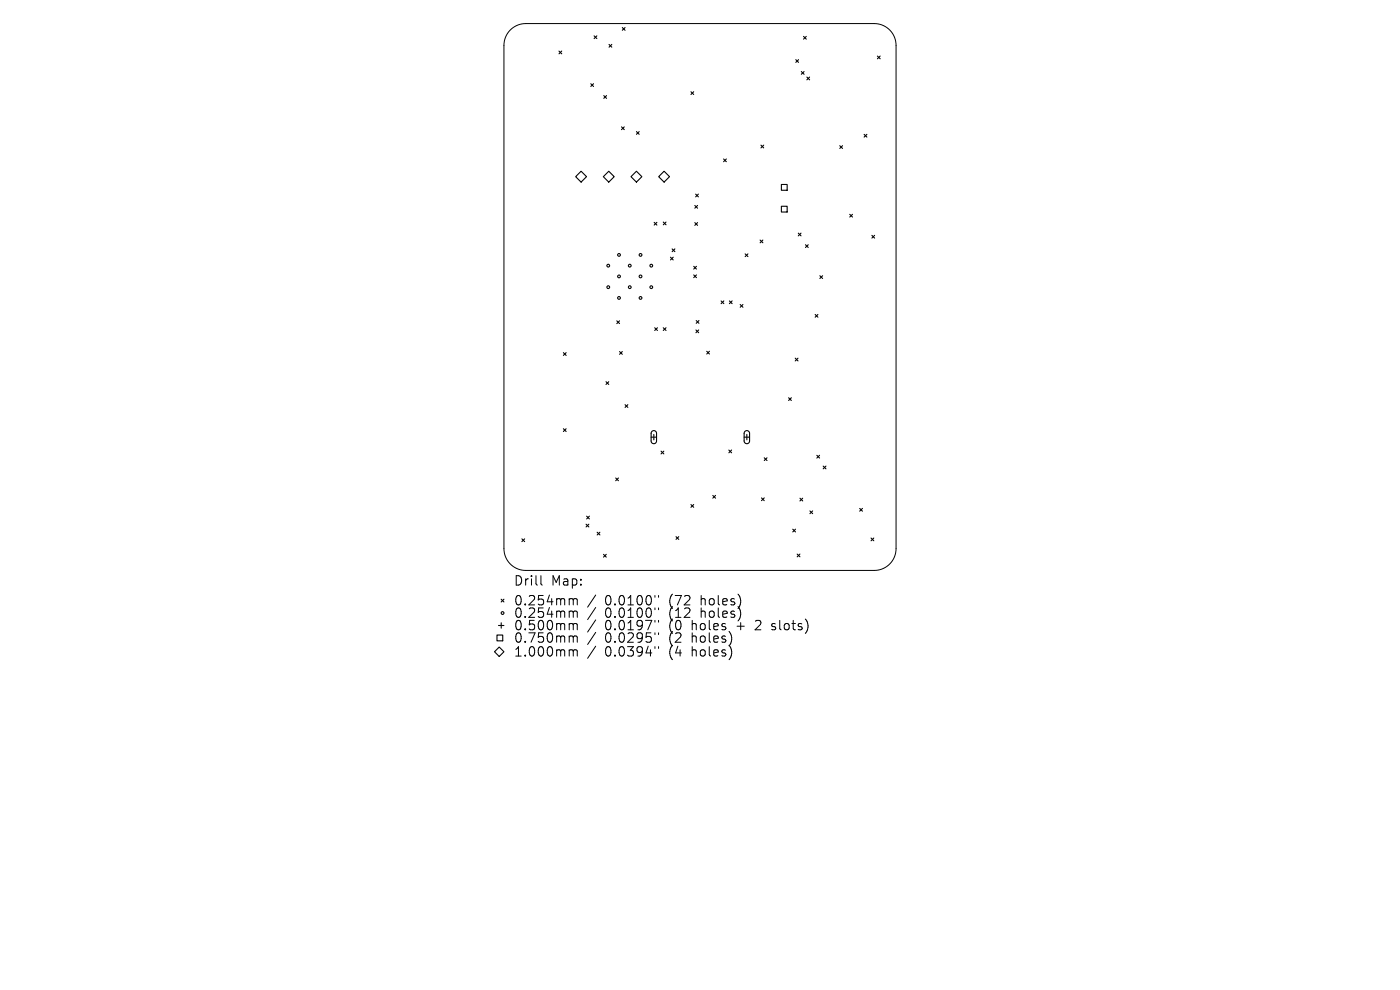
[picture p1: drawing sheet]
<svg xmlns="http://www.w3.org/2000/svg" width="297mm" height="210mm" viewBox="0 0 297 210" stroke-linecap="round" stroke-linejoin="round" font-family="sans-serif">
<defs><g id="words">
<g font-size="2.8">
<text x="108.9" y="124.5">Drill</text>
<text x="116.9" y="124.5">Map:</text>
<text x="108.9" y="128.7">0.254mm</text>
<text x="108.9" y="131.3">0.254mm</text>
<text x="128.4" y="128.7">0.0100&quot;</text>
<text x="128.4" y="131.3">0.0100&quot;</text>
<text x="142.1" y="128.7">(72</text>
<text x="142.1" y="131.3">(12</text>
<text x="148.9" y="128.7">holes)</text>
<text x="148.9" y="131.3">holes)</text>
<text x="108.9" y="134">0.500mm</text>
<text x="108.9" y="136.6">0.750mm</text>
<text x="128.4" y="134">0.0197&quot;</text>
<text x="128.4" y="136.6">0.0295&quot;</text>
<text x="142.1" y="134">(0</text>
<text x="142.1" y="136.6">(2</text>
<text x="147" y="134">holes</text>
<text x="147" y="136.6">holes)</text>
<text x="156.8" y="134">+</text>
<text x="161" y="134">2</text>
<text x="164.6" y="134">slots)</text>
<text x="108.9" y="139.6">1.000mm</text>
<text x="128.4" y="139.6">0.0394&quot;</text>
<text x="142.1" y="139.6">(4</text>
<text x="147" y="139.6">holes)</text>
</g>
</g></defs>
<g fill="none" stroke="#000" stroke-width=".21">
<path d="M108.3 6.4a4.6 4.6 0 0 1 3.2-1.4h74a4.6 4.6 0 0 1 4.6 4.6v106.8a4.6 4.6 0 0 1-4.6 4.6h-74a4.6 4.6 0 0 1-4.6-4.6v-106.8a4.6 4.6 0 0 1 1.4-3.2zM114.8 122.1v1.7l.2 .3M121 127l.5 .1 .1 .2M121 129.6h.3l.3 .3M121 132.3h.3l.3 .3M121 134.9h.3l.3 .3M121 137.8l.5 .1 .1 .2M121.6 127.3l.3-.3 .5 .1 .1 1.2M121.6 127.3v1M121.6 129.9v1.1M121.6 132.6v1M121.6 135.2v1"/>
<path d="M121.6 138.1v1.1M121.6 129.9l.3-.3 .5 .1 .1 1.3M121.6 132.6l.3-.3 .5 .1 .1 1.2M121.6 135.2l.3-.3 .5 .1 .1 1.2M121.6 138.1l.3-.3 .5 .1 .1 1.3M126.4 126.2l-1.7 2.6M126.4 128.9l-1.7 2.5M126.4 131.5l-1.7 2.6M126.4 134.1l-1.7 2.6M126.4 137.1l-1.7 2.5M138.9 126.3v.4M138.9 129v.3"/>
<path d="M138.9 131.6v.4M138.9 134.2v.4M138.9 137.2v.4M139.7 126.3v.4M139.7 129v.3M139.7 131.6v.4M139.7 134.2v.4M139.7 137.2v.4M163.7 133.5l.2 .1M163.8 132.4v.4"/>
</g>
<g fill="none" stroke="#000" stroke-width=".23">
<path d="M118.6 10.8l.6 .6M119.2 10.8l-.6 .6M125.3 17.8l.6 .5M125.9 17.8l-.6 .5M126 7.6l.6 .6M126.6 7.6l-.6 .6M129.2 9.4l.6 .6M129.8 9.4l-.6 .6M132 5.8l.6 .6M132.6 5.8l-.6 .6M146.6 19.5l.6 .5M147.2 19.5l-.6 .5"/>
<path d="M168.8 12.7l.6 .5M169.4 12.7l-.6 .5M170 15.2l.6 .6M170.5 7.7l.6 .6M170.6 15.2l-.6 .6M171.1 7.7l-.6 .6M171.2 16.3l.6 .6M171.8 16.3l-.6 .6M186.1 11.9l.6 .6M186.7 11.9l-.6 .6M122.1 37.5l1.2-1.2 1.1 1.2-1.1 1.1zM128.1 20.3l.6 .6"/>
<path d="M128.7 20.3l-.6 .6M129.1 36.3l1.2 1.2-1.2 1.1-1.1-1.1zM131.8 26.9l.6 .6M132.4 26.9l-.6 .6M133.9 37.5l1.1-1.2 1.2 1.2-1.2 1.1zM135 27.9l.6 .6M135.6 27.9l-.6 .6M139.7 37.5l1.2-1.2 1.1 1.2-1.1 1.1zM153.5 33.7l.6 .6M154.1 33.7l-.6 .6M161.4 30.8l.6 .6M162 30.8l-.6 .6"/>
<path d="M165.8 39.1h1.2v1.3h-1.2zM178.2 30.9l.5 .6M178.7 30.9l-.5 .6M183.3 28.5l.6 .6M183.9 28.5l-.6 .6M138.8 47.2l.6 .5M139.4 47.2l-.6 .5M140.7 47.1l.6 .6M141.3 47.1l-.6 .6M142.2 54.6l.6 .5M142.6 52.8l.6 .6M142.8 54.6l-.6 .5"/>
<path d="M143.2 52.8l-.6 .6M147.2 56.5l.6 .6M147.2 58.3l.6 .6M147.4 43.6l.6 .6M147.4 47.2l.6 .6M147.6 41.2l.6 .6M147.8 56.5l-.6 .6M147.8 58.3l-.6 .6M148 43.6l-.6 .6M148 47.2l-.6 .6M148.2 41.2l-.6 .6M158.1 53.9l.6 .5"/>
<path d="M158.7 53.9l-.6 .5M161.3 50.9l.5 .6M161.8 50.9l-.5 .6M165.8 43.8h1.2v1.2h-1.2zM169.4 49.5l.5 .5M169.9 49.5l-.5 .5M170.9 51.9l.6 .6M171.5 51.9l-.6 .6M173.9 58.5l.6 .6M174.5 58.5l-.6 .6M180.3 45.5l.6 .5M180.9 45.5l-.6 .5"/>
<path d="M185 49.9l.5 .6M185.5 49.9l-.5 .6M119.5 74.8l.6 .6M120.1 74.8l-.6 .6M130.8 68.1l.6 .5M131.4 68.1l-.6 .5M131.4 74.6l.6 .6M132 74.6l-.6 .6M138.9 69.5l.6 .6M139.5 69.5l-.6 .6M140.7 69.5l.6 .6M141.3 69.5l-.6 .6"/>
<path d="M147.6 70l.6 .6M147.7 68l.6 .6M148.2 70l-.6 .6M148.3 68l-.6 .6M149.9 74.5l.6 .6M150.5 74.5l-.6 .6M153 63.8l.6 .6M153.6 63.8l-.6 .6M154.7 63.8l.6 .6M155.3 63.8l-.6 .6M157 64.6l.6 .6M157.6 64.6l-.6 .6"/>
<path d="M168.7 76l.6 .6M169.3 76l-.6 .6M172.9 66.7l.6 .6M173.5 66.7l-.6 .6M119.5 90.9l.6 .6M120.1 90.9l-.6 .6M128.6 81l.5 .6M129.1 81l-.5 .6M132.6 85.8l.6 .6M133.2 85.8l-.6 .6M138.1 92.7h1.2M138.3 91.5l.6-.1 .4 .4v1.8l-.5 .5-.4-.1-.3-.4v-1.7z"/>
<path d="M138.7 92.2v1.1M140.2 95.7l.6 .6M140.8 95.7l-.6 .6M154.6 95.5l.6 .6M155.2 95.5l-.6 .6M157.9 92.7h1.1M158 91.5l.6-.1 .4 .4v1.8l-.5 .5-.4-.1-.2-.4v-1.7zM158.4 92.2v1.1M162.1 97.1l.6 .6M162.7 97.1l-.6 .6M167.3 84.4l.6 .6M167.9 84.4l-.6 .6"/>
<path d="M173.3 96.6l.6 .6M173.9 96.6l-.6 .6M174.6 98.9l.6 .6M175.2 98.9l-.6 .6M110.7 114.3l.6 .6M111.3 114.3l-.6 .6M124.3 111.2l.6 .6M124.5 109.5l.5 .6M124.9 111.2l-.6 .6M125 109.5l-.5 .6M126.7 112.9l.6 .6M127.3 112.9l-.6 .6"/>
<path d="M128 117.6l.6 .6M128.6 117.6l-.6 .6M130.6 101.4l.6 .6M131.2 101.4l-.6 .6M143.4 113.8l.6 .6M144 113.8l-.6 .6M146.6 107l.6 .6M147.2 107l-.6 .6M151.2 105.1l.6 .6M151.8 105.1l-.6 .6M161.5 105.6l.6 .6M162.1 105.6l-.6 .6"/>
<path d="M168.2 112.3l.6 .5M168.8 112.3l-.6 .5M169.1 117.5l.6 .6M169.7 117.5l-.6 .6M169.7 105.7l.6 .6M170.3 105.7l-.6 .6M171.8 108.4l.6 .6M172.4 108.4l-.6 .6M182.4 107.9l.6 .5M183 107.9l-.6 .5M184.8 114.1l.6 .6M185.4 114.1l-.6 .6"/>
<path d="M104.9 138.3l1-1 1 1-1 1zM105.4 134.7h1.3v1.2h-1.3zM105.8 132.7h1.1M106.3 127.1l.6 .6M106.3 132.1v1.2M106.9 127.1l-.6 .6"/>
<circle cx="129" cy="56.4" r=".29"/>
<circle cx="131.3" cy="58.6" r=".29"/>
<circle cx="131.3" cy="54.1" r=".29"/>
<circle cx="133.6" cy="56.4" r=".29"/>
<circle cx="135.9" cy="58.6" r=".29"/>
<circle cx="135.9" cy="54.1" r=".29"/>
<circle cx="138.2" cy="56.4" r=".29"/>
<circle cx="129" cy="60.9" r=".29"/>
<circle cx="131.3" cy="63.2" r=".29"/>
<circle cx="133.6" cy="60.9" r=".29"/>
<circle cx="135.9" cy="63.2" r=".29"/>
<circle cx="138.2" cy="60.9" r=".29"/>
<circle cx="106.6" cy="130" r=".29"/>
</g>
<use href="#words"/>
</svg>
